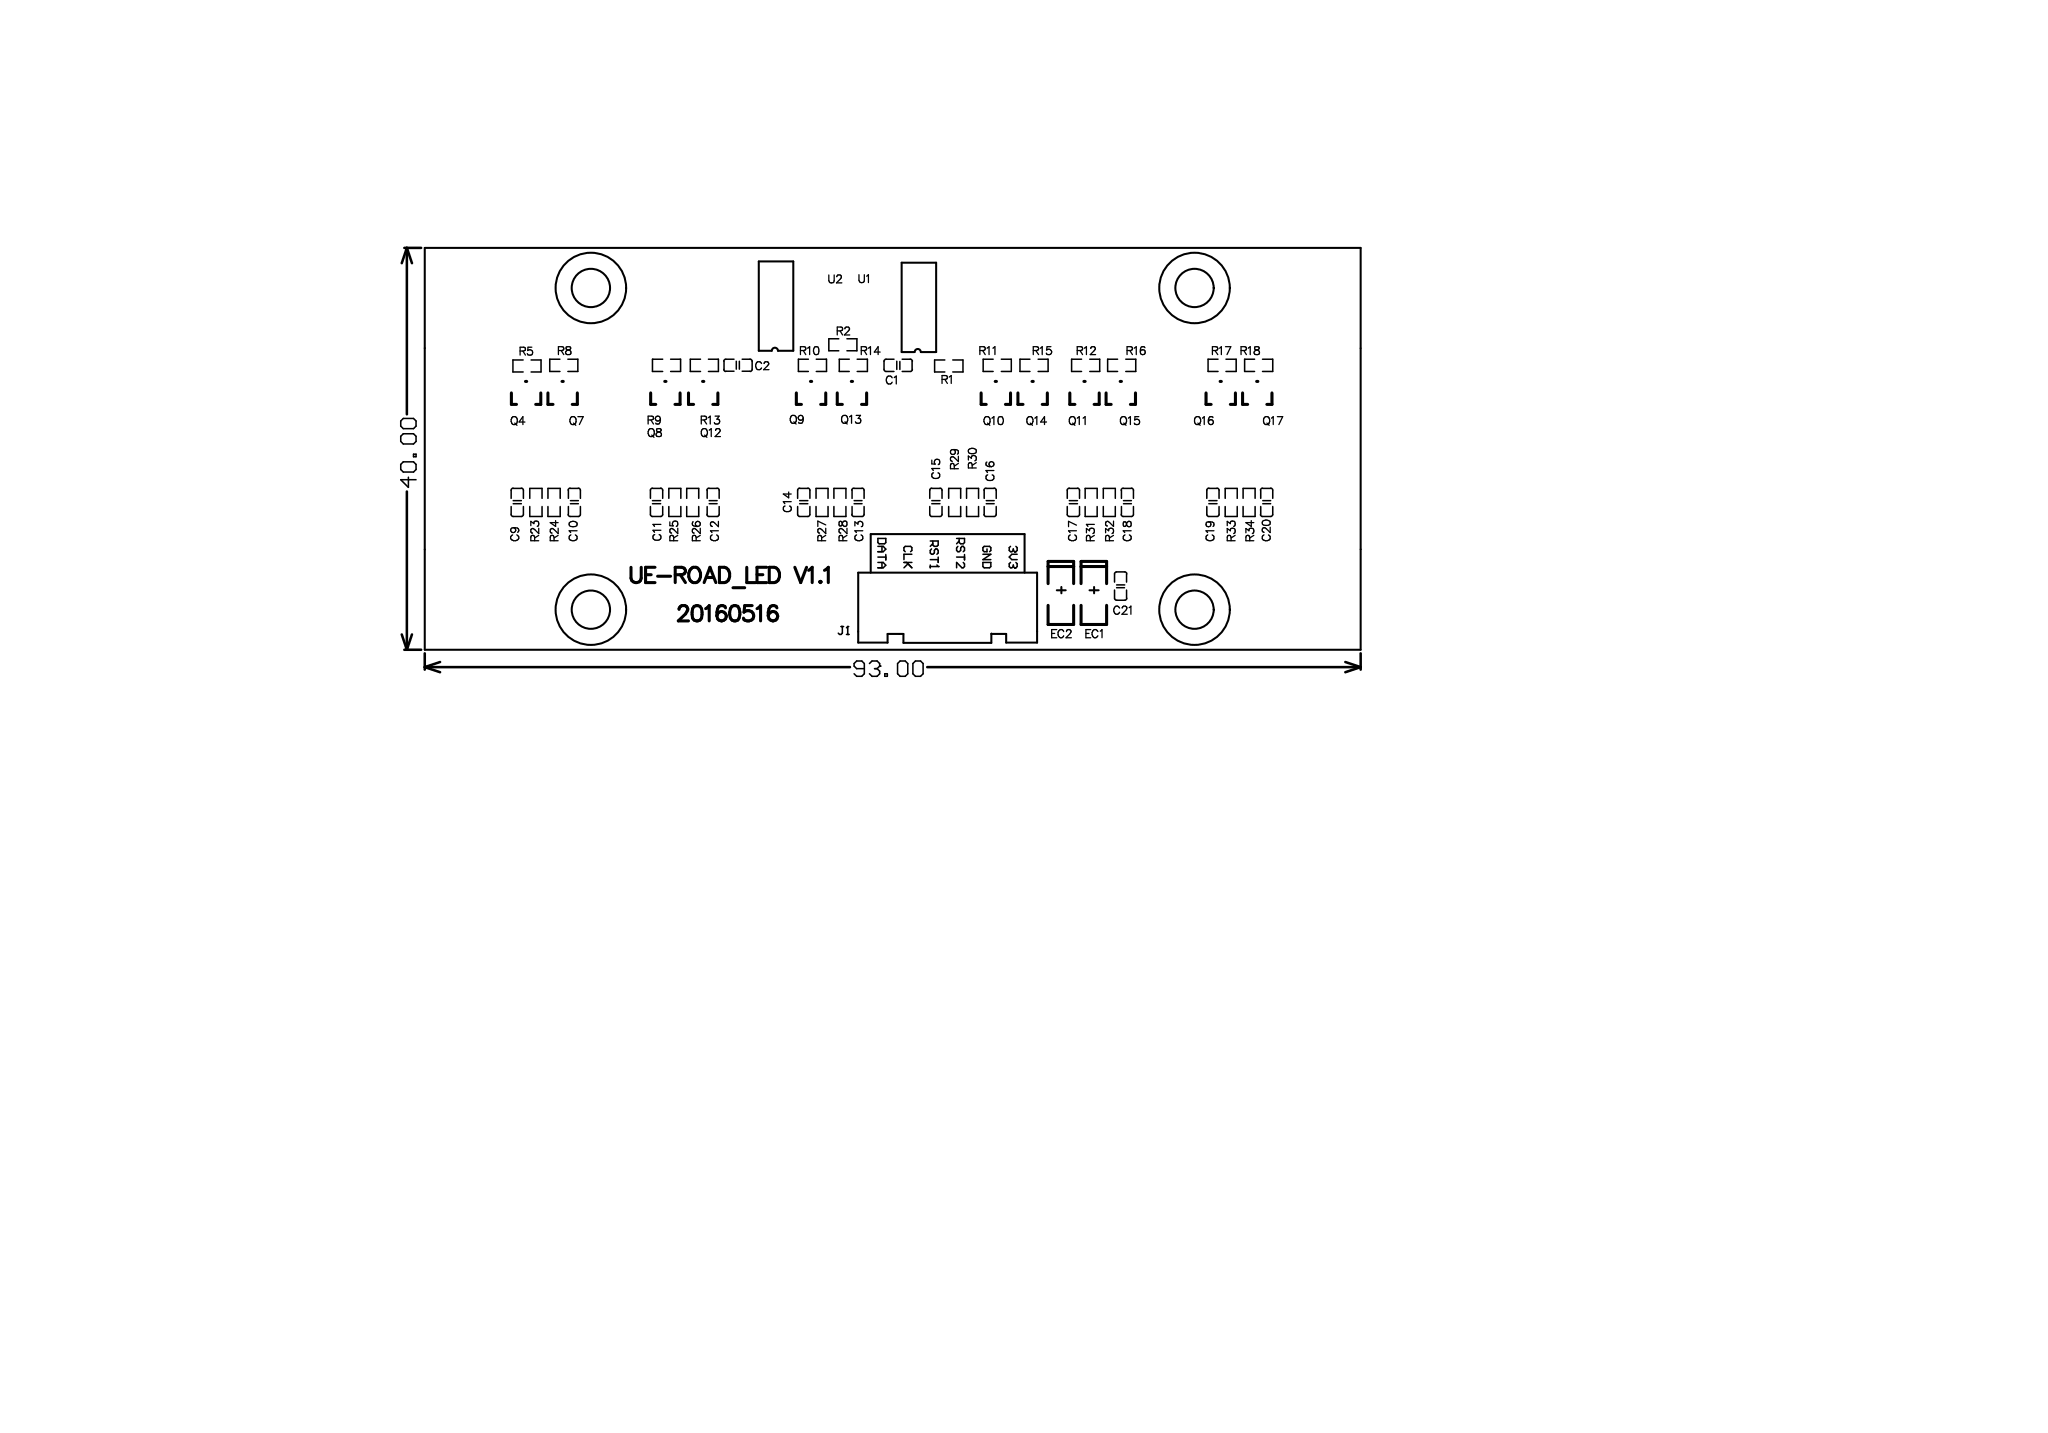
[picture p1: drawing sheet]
<svg xmlns="http://www.w3.org/2000/svg" width="289mm" height="202mm" viewBox="0 0 289 202" stroke-linecap="round" stroke-linejoin="round" font-family="sans-serif">
<g fill="none" stroke="#000" stroke-width=".29">
<path d="M59.9 35h.1M59.9 35v56.7M59.9 35h132.1M192 35h.1M192 35v56.7M108.8 49.5h-1.8v-12.6h4.9v12.6h-2.1a.43 .43 0 0 0-.5-.4 .43 .43 0 0 0-.4 .4M129 49.7h-1.8v-12.6h4.9v12.6h-2.2a.43 .43 0 0 0-.4-.5 .43 .43 0 0 0-.5 .5M59.9 91.7h.1M59.9 91.7h132.1M121.1 80.8h25.2v9.8h-4.4v-1.2h-2v1.3h-12.4v-1.3h-2.3v1.2h-4.1zM122.8 80.8v-5.5h21.7v5.5M149.1 83.3h1.2"/>
<path d="M149.7 82.8v.9M153.7 83.3h1.3M154.4 82.8v.9M192 91.7h.1"/>
<circle cx="83.4" cy="40.6" r="2.7"/>
<circle cx="83.4" cy="40.6" r="5"/>
<circle cx="168.5" cy="40.6" r="2.7"/>
<circle cx="168.5" cy="40.6" r="5"/>
<circle cx="83.4" cy="86" r="2.7"/>
<circle cx="83.4" cy="86" r="5"/>
<circle cx="168.5" cy="86" r="2.7"/>
<circle cx="168.5" cy="86" r="5"/>
</g>
<g fill="none" stroke="#000" stroke-width=".22">
<path d="M56.5 59.4l.4-.4h1.4l.4 .4v.7l-.4 .4h-1.4l-.4-.4zM73.8 50.8h-1.4v1.7h1.4M74.9 50.8h1.4v1.7h-1.4M79 50.7h-1.4v1.7h1.4M80.1 50.7h1.4v1.7h-1.4M93.5 50.7h-1.5v1.7h1.5M94.6 50.7h1.4v1.7h-1.4M98.8 50.7h-1.4v1.7h1.4M99.9 50.7h1.5v1.7h-1.5M102.1 52.1v.2l.3 .1M102.1 51v1.1M102.4 52.4h1.1"/>
<path d="M103.5 50.7h-1.1l-.3 .1v.2M103.9 51v1.1M104.3 51v1.1M104.7 50.7h1.1l.3 .1v1.3l-.1 .3h-.2M104.7 52.4h1.1M114 50.7h-1.4v1.7h1.4M115.2 50.7h1.4v1.7h-1.4M118.3 47.8h-1.4v1.7h1.4M119.5 47.8h1.4v1.7h-1.4M119.8 50.7h-1.4v1.7h1.4M120.9 50.7h1.5v1.7h-1.5M126.1 50.7h-1.1l-.2 .1-.1 .2 .1 1.3 .2 .1h1.1"/>
<path d="M126.5 51v1.1M126.9 51v1.1M127.3 50.7h1.1l.3 .1v.2M128.7 51v1.1M128.7 52.1v.2l-.3 .1h-1.1M133.3 50.8h-1.4v1.7h1.4M134.4 50.8h1.5v1.7h-1.5M140.1 50.7h-1.4v1.7h1.4M141.3 50.7h1.4v1.7h-1.4M145.3 50.7h-1.4v1.7h1.4M146.5 50.7h1.4v1.7h-1.4M152.6 50.7h-1.4v1.7h1.4"/>
<path d="M153.7 50.7h1.4v1.7h-1.4M157.7 50.7h-1.4v1.7h1.4M158.8 50.7h1.4v1.7h-1.4M171.8 50.7h-1.4v1.7h1.4M173 50.7h1.4v1.7h-1.4M177 50.7h-1.4v1.7h1.4M178.1 50.7h1.5v1.7h-1.5M56.5 65.5l.4-.4h1.4l.4 .4v.7l-.4 .4h-1.4l-.4-.4zM56.5 61.5l.4-.3h1.4l.4 .3v.8l-.4 .3h-1.4l-.4-.3zM57.6 67.3v1.5l-1.1-1.1h2.2M58.3 64.1h.4v.3h-.4zM72.1 71.5v1.1v.1l.3 .2 1.3-.1 .1-.2v-1.1"/>
<path d="M72.4 68.9l-.3 .1v.1v1.2M72.4 70.6h1.2M72.4 68.9h1.2M72.4 71.1h1.2M73.6 68.9h.1l.1 .2v1.2M74.7 71.5v1.4h1.8v-1.4M74.7 70.3v-1.4h1.8v1.4M77.3 71.5v1.4h1.7v-1.4M77.3 70.3v-1.4h1.7v1.4M80.2 69.1v1.2M80.2 71.5v1.1M80.4 68.9h-.1l-.2 .2"/>
<path d="M80.4 68.9h1.2M80.5 70.6h1.1M80.5 71.1h1.1M81.6 68.9l.2 .1 .1 .1v1.2M81.9 71.5v1.1l-.2 .2-1.3 .1-.1-.1-.2-.2M91.8 71.5v1.1l.1 .2 .1 .1 1.3-.1 .2-.2v-1.1M92 68.9h-.1l-.1 .2v1.2M92 70.6h1.2M92 68.9h1.2M92 71.1h1.2M93.2 68.9l.3 .1v.1v1.2M94.4 71.5v1.4h1.7v-1.4"/>
<path d="M94.4 70.3v-1.4h1.7v1.4M96.9 71.5v1.4h1.7v-1.4M96.9 70.3v-1.4h1.7v1.4M99.8 69.1v1.2M99.8 71.5v1.1M100 68.9h-.1l-.2 .2M100 68.9h1.2M100.1 70.6h1.1M100.1 71.1h1.1M101.2 68.9h.1l.2 .2v1.2M101.5 71.5v1.1l-.2 .2-1.3 .1-.1-.1-.2-.2M112.5 71.5v1.1l.2 .2 .1 .1 1.3-.1 .2-.2v-1.1"/>
<path d="M112.8 68.9h-.1l-.2 .2v1.2M112.8 70.6h1.2M112.8 68.9h1.2M112.8 71.1h1.2M114 68.9l.2 .1 .1 .1v1.2M115.1 71.5v1.4h1.7v-1.4M115.1 70.3v-1.4h1.7v1.4M117.6 71.5v1.4h1.7v-1.4M117.6 70.3v-1.4h1.7v1.4M120.2 69.1v1.2M120.2 71.5v1.1M120.5 68.9l-.3 .1v.1"/>
<path d="M120.5 68.9h1.1M120.5 70.6h1.1M120.5 71.1h1.1M121.6 68.9l.3 .1v.1v1.2M121.9 71.5v1.1l-.1 .2-1.3 .1-.3-.2v-.1M123.8 77.1h.8l.4 .4-.4 .3h-.8M123.8 79.3h.8l.4 .4-.4 .4h-.8M123.8 76h1.2v.5l-.2 .2h-.8l-.2-.2zM123.8 78.6h1.2M124.4 77.1v.7M124.4 79.3v.8M125 78.2v.8"/>
<path d="M127.5 79.3h1.1M127.7 77.8l-.2-.2v-.3l.2-.2h.8l.1 .2v.3l-.1 .2M127.9 79.3l.7 .8-.5-.6-.6 .6M128.6 78.2h-1.1v.7M131.2 71.5v1.1v.1l.3 .2 1.3-.1 .1-.2v-1.1M131.2 76.3h1.2v.6l-.2 .2h-.4l-.2-.2v-.6M131.2 79.7v.4M131.2 78.9h1.2M131.2 79.9h1.2M131.4 77.4l-.2 .2v.4l.2 .2h.2l.2-.2v-.4l.2-.2h.2l.2 .2v.4l-.2 .2M131.5 68.9l-.3 .1v.1v1.2M131.5 70.6h1.1"/>
<path d="M131.5 68.9h1.1M131.5 71.1h1.1M131.6 76.7l-.4 .4M132.2 79.7l.2 .2M132.4 79.9h.1M132.4 78.6v.7M132.6 68.9h.2l.1 .2v1.2M133.8 71.5v1.4h1.7v-1.4M133.8 70.3v-1.4h1.7v1.4M135 76h1.1v.5l-.2 .2h-.4l-.2-.2v-.5M135 78.6h1.1M135.1 77.1l-.1 .2v.3l.1 .2h.2l.2-.2v-.3l.2-.2h.2l.2 .2v.3l-.2 .2"/>
<path d="M135.3 76.3l-.3 .4M135.9 79.3l.2 .3v.3l-.2 .2h-.2l-.7-.8v.8M136.1 78.2v.8M136.4 71.5v1.4h1.7v-1.4M136.4 70.3v-1.4h1.7v1.4M138.7 78.2h1.1l-1.1 .7h1.1M138.7 79.3h1.1v.6l-.2 .2h-.8l-.1-.2zM138.8 69.1v1.2M138.8 71.5v1.1M139.1 68.9h-.1l-.2 .2M139.1 68.9h1.2M139.1 70.6h1.2"/>
<path d="M139.1 71.1h1.2M139.2 77.4v.4h-.4l-.1-.2v-.3l.1-.2h.8l.2 .2v.3l-.2 .2M140.3 68.9l.2 .1v.1v1.2M140.5 71.5v1.1l-.1 .2-1.3 .1-.1-.1-.2-.2M142.6 77.1l-.2 .2v.3l.2 .2h.1l.3-.2M142.6 79.3l-.2 .2v.4l.2 .2h.1l.3-.2M143 77.6l.1 .2M143 77.4v.2M143 79.7v.2M143 79.9l.1 .2M143.1 77.8h.1M143.3 77.1l.2 .2v.3l-.2 .2h-.2"/>
<path d="M143.3 79.3l.2 .2v.4l-.2 .2h-.2M143.5 78.2h-.8l-.3 .4 .3 .3h.8M150.6 71.5v1.1l.1 .2 .2 .1 1.3-.1 .1-.2v-1.1M150.9 68.9h-.2l-.1 .2v1.2M150.9 70.6h1.1M150.9 68.9h1.1M150.9 71.1h1.1M152 68.9l.3 .1v.1v1.2M153.1 71.5v1.4h1.7v-1.4M153.1 70.3v-1.4h1.7v1.4M155.6 71.5v1.4h1.7v-1.4M155.6 70.3v-1.4h1.7v1.4"/>
<path d="M158.2 69.1v1.2M158.2 71.5v1.1M158.5 68.9l-.3 .1v.1M158.5 68.9h1.1M158.5 70.6h1.1M158.5 71.1h1.1M159.6 68.9h.2l.1 .2v1.2M159.9 71.5v1.1l-.1 .2-1.3 .1-.3-.2v-.1M170.3 71.5v1.1l.1 .2 .1 .1 1.3-.1 .2-.2v-1.1M170.5 68.9h-.1l-.1 .2v1.2M170.5 70.6h1.2M170.5 68.9h1.2"/>
<path d="M170.5 71.1h1.2M171.7 68.9l.2 .1 .1 .1v1.2M172.8 71.5v1.4h1.7v-1.4M172.8 70.3v-1.4h1.7v1.4M175.4 71.5v1.4h1.7v-1.4M175.4 70.3v-1.4h1.7v1.4M177.9 69.1v1.2M177.9 71.5v1.1M178.1 68.9h-.1l-.2 .2M178.1 68.9h1.2M178.1 70.6h1.2M178.1 71.1h1.2"/>
<path d="M179.3 68.9l.2 .1 .1 .1v1.2M179.6 71.5v1.1l-.2 .2-1.3 .1-.1-.1-.2-.2M118.7 88.4h.3M118.8 88.4v.9l-.1 .2h-.3l-.1-.2M119.4 89.5h.4M119.6 88.4h.1M119.6 88.4v1.1M119.6 88.4l-.2 .2M121.9 94.3h-1l-.4-.3v-.4l.4-.4h.7l.3 .4v1.4l-.3 .4h-.7l-.4-.4M122.7 93.6l.3-.4h.7l.4 .4v.4M123.4 94.3h.3M123.7 94.3l.4 .4v.3l-.4 .4h-.7l-.3-.4"/>
<path d="M124.1 94h.1M124.1 94l-.4 .3M124.8 95h.4v.4h-.4zM126.6 93.6l.4-.4h.7l.4 .4v1.4l-.4 .4h-.7l-.4-.4zM128.8 93.6l.3-.4h.8l.3 .4v1.4l-.3 .4h-.8l-.3-.4zM143.1 80.1h.1M157.2 83.2v1.2l.2 .2 1.3 .1 .2-.2 .1-.1M157.5 82.5h1.2M157.5 82.9h1.1M158.9 81v1.1M158.9 83.2v1.2M159 81l-.1-.2-.2-.1h-1.3l-.2 .3v1.1"/>
</g>
<g fill="none" stroke="#000" stroke-width=".43">
<path d="M72.1 55.4v1.6h.8M74.1 53.8h.2M76.3 55.4v1.6h-.7M77.3 55.4v1.6h.7M79.3 53.8h.2M81.4 55.4v1.6h-.7M91.8 55.4v1.6h.7M93.8 53.8h.2M95.9 55.4v1.6h-.7M97.1 55.4v1.6h.8M99.1 53.8h.2M101.3 55.4v1.6h-.7"/>
<path d="M112.3 55.4v1.6h.8M114.3 53.8h.2M116.5 55.4v1.6h-.7M118.1 55.4v1.6h.7M120.1 53.8h.2M122.3 55.4v1.6h-.8M138.4 55.4v1.6h.7M140.4 53.8h.2M142.6 55.4v1.6h-.8M143.6 55.4v1.6h.7M145.6 53.8h.2M147.8 55.4v1.6h-.8"/>
<path d="M150.9 55.4v1.6h.7M152.9 53.8h.2M155.1 55.4v1.6h-.7M156 55.4v1.6h.8M158 53.8h.2M160.2 55.4v1.6h-.7M170.1 55.4v1.6h.8M172.1 53.8h.2M174.3 55.4v1.6h-.7M175.3 55.4v1.6h.7M177.3 53.8h.2M179.4 55.4v1.6h-.7"/>
<path d="M147.9 79.9h3.6M152.5 79.9h3.6M89 80v1.6a.73 .73 0 0 0 .7 .6 .73 .73 0 0 0 .8-.6v-1.6M91.1 81.1h.8M92.4 80h-1.3v2.2h1.3M92.8 81.3h1.8M95.3 81.1h.9a.52 .52 0 0 0 .4-.9l-.4-.2h-.9v2.2M95.8 86l.2-.5 .2-.1h.4a.55 .55 0 0 1 .3 .9l-.2 .3-1 1h1.4M96 81.1l.7 1.1M97.4 80.3l.4-.3a1.06 1.06 0 0 1 1 .6 1.06 1.06 0 0 1-.1 1.1 .8 .8 0 0 1-.9 .5 .8 .8 0 0 1-.6-.8v-.5zM97.9 85.5a.71 .71 0 0 1 1.1 .4 1.94 1.94 0 0 1-.2 1.6 .73 .73 0 0 1-1.1-.3 2.04 2.04 0 0 1 .2-1.7zM99.3 82.2l.9-2.2 .8 2.2"/>
<path d="M99.5 85.9l.6-.5v2.2M99.7 81.5h1M101.5 80h.7a1.15 1.15 0 0 1 .8 1.1 1.15 1.15 0 0 1-.8 1.1h-.7zM102.4 85.8a.62 .62 0 0 0-1-.3l-.2 .4-.1 1M103.3 85.5a.67 .67 0 0 1 1 .4 1.77 1.77 0 0 1-.2 1.6 .71 .71 0 0 1-1.1-.3 1.73 1.73 0 0 1 .3-1.7zM103.4 82.9h1.7M105.4 80v2.2h1.2M106.1 85.4h-1l-.1 1a.78 .78 0 0 1 1.1-.1 .78 .78 0 0 1 .1 1.1 .78 .78 0 0 1-1.1 .1l-.2-.3M106.8 85.9l.5-.5v2.2M106.8 81.1h.8M108.2 80h-1.4v2.2h1.4M108.5 80h.7a1.15 1.15 0 0 1 .8 1.1 1.15 1.15 0 0 1-.8 1.1h-.7z"/>
<path d="M109.6 85.8a.59 .59 0 0 0-.9-.3l-.2 .4-.1 1M112.1 80l.9 2.2 .8-2.2M114.1 80.5l.5-.5v2.2M115.6 82.1l.1-.1 .1 .1-.1 .1zM116.3 80.5l.6-.5v2.2M147.9 82.3v-3.1h3.6v3.1M147.9 85.4v2.7h3.6v-2.7M152.5 82.3v-3.1h3.6v3.1M152.5 85.4v2.7h3.6v-2.7"/>
<circle cx="101.8" cy="86.9" r=".66"/>
<circle cx="109.1" cy="86.9" r=".67"/>
</g>
<g fill="none" stroke="#000" stroke-width=".36">
<path d="M57 35h2.4M57.4 35l-.7 2.1M57.4 35v23.5M57.4 35l.7 2.1M57.4 69.3v22.4M56.7 89.5l.7 2.2M57 91.7h2.4M58.1 89.5l-.7 2.2M59.9 92.2v2.3M59.9 94.1l2.2 .7M59.9 94.1h60M62.1 93.4l-2.2 .7"/>
<path d="M130.8 94.1h61.2M189.8 93.4l2.2 .7M192 92.2v2.3M192 94.1l-2.2 .7"/>
</g>
<g fill="none" stroke="#000" stroke-width=".18">
<path d="M116.9 38.8v.8a.38 .38 0 0 0 .4 .3 .38 .38 0 0 0 .4-.3v-.8M118 39l.2-.2h.3l.2 .1v.2l-.7 .8h.8M121.2 38.7v.8a.38 .38 0 0 0 .4 .4 .38 .38 0 0 0 .3-.4v-.8M122.3 39l.2-.3v1.2M72.2 58.9a.47 .47 0 0 1 .6 0 .47 .47 0 0 1 .2 .6 .43 .43 0 0 1-.5 .4 .43 .43 0 0 1-.4-.4zM72.6 59.7l.3 .3M73.4 49.5h.5l.2-.1v-.3l-.2-.1h-.5v1.1M73.8 49.5l.3 .6M74.1 59.5h-.9l.6-.7v1.1M75 49h-.5v.4a.4 .4 0 0 1 .6 .1 .4 .4 0 0 1-.1 .6 .4 .4 0 0 1-.6-.2M78.8 49.4h.5l.2-.1v-.3l-.2-.1h-.5v1.1M79.2 49.4l.3 .6"/>
<path d="M79.9 48.9v.3l.1 .1a.4 .4 0 0 1 .5 .2 .4 .4 0 0 1-.1 .5h-.3l-.2-.1a.41 .41 0 0 1 0-.4 .41 .41 0 0 1 .4-.2 .23 .23 0 0 0 .2-.1 .23 .23 0 0 0-.1-.3zM80.5 58.9a.47 .47 0 0 1 .6 0 .47 .47 0 0 1 .2 .6 .43 .43 0 0 1-.5 .4 .43 .43 0 0 1-.4-.4zM80.9 59.7l.3 .3M81.5 58.8h.8l-.6 1.1M91.4 59.2h.5l.3-.1v-.3l-.3-.1h-.5v1.1M91.8 59.2l.4 .6M93.2 59.1a.56 .56 0 0 1-.5 .7l-.2-.1M98.9 59.2h.7l.1-.3-.1-.2h-.7v1.1M99.3 59.2l.4 .6M99.9 58.9l.3-.2v1.1M100.9 58.7h.6l-.4 .4h.2a.38 .38 0 0 1 .1 .7 .38 .38 0 0 1-.6-.2M107.4 51.3a.43 .43 0 0 0-.4-.3 .43 .43 0 0 0-.4 .5 .47 .47 0 0 0 .2 .6 .47 .47 0 0 0 .6-.2"/>
<path d="M107.8 51.3l.1-.2 .3-.1 .3 .4-.8 .7h.8M111.6 58.7a.47 .47 0 0 1 .6 0 .47 .47 0 0 1 .1 .6 .43 .43 0 0 1-.4 .4 .43 .43 0 0 1-.4-.4zM112 59.5l.3 .3M112.9 49.4h.5l.2-.1v-.3l-.2-.1h-.5v1.1M113.3 49.4l.4 .6M113.3 59a.56 .56 0 0 1-.4 .7l-.2-.1M113.9 49.1l.3-.2v1.1M114.9 48.9a.4 .4 0 0 1 .6 .2v.3a.47 .47 0 0 1-.4 .6 .7 .7 0 0 1-.2-1.1zM118.1 46.7h.5l.2-.1v-.4l-.2-.1h-.5v1.1M118.5 46.7l.4 .5M118.8 58.7a.47 .47 0 0 1 .7 0 .47 .47 0 0 1 .1 .6 .46 .46 0 0 1-.6 .4 .46 .46 0 0 1-.3-.7zM119.2 46.4l.1-.2 .3-.1 .2 .4-.7 .7h.8"/>
<path d="M119.2 59.5l.3 .3M119.8 58.8l.3-.2v1.1M120.8 58.6h.6l-.3 .4a.35 .35 0 0 1 .3 .4 .35 .35 0 0 1-.4 .3h-.2l-.1-.2M121.5 49.4h.5l.2-.1v-.3l-.2-.1h-.5v1.1M121.9 49.4l.4 .6M122.5 49.1l.3-.2v1.1M124.2 49.7h-.9l.6-.8v1.1M125.9 53.3a.43 .43 0 0 0-.5-.3 .43 .43 0 0 0-.4 .5 .47 .47 0 0 0 .2 .6 .47 .47 0 0 0 .7-.2M126.2 53.3l.2-.3v1.2M132.9 53.5h.5l.2-.1v-.3l-.2-.1h-.5v1.1M133.3 53.5l.4 .6M133.9 53.2l.3-.2v1.1"/>
<path d="M138.2 49.4h.5l.3-.1v-.3l-.3-.1h-.5v1.1M138.6 49.4l.4 .6M138.9 58.9a.47 .47 0 0 1 .6 0 .47 .47 0 0 1 .2 .6 .43 .43 0 0 1-.5 .4 .43 .43 0 0 1-.4-.4zM139.2 49.1l.3-.2v1.1M139.3 59.7l.3 .3M139.9 59l.3-.2v1.1M140.1 49.1l.3-.2v1.1M140.9 58.8a.39 .39 0 0 1 .6 .2 .54 .54 0 0 1 0 .6 .54 .54 0 0 1-.6 .3l-.1-.5zM145 58.9a.47 .47 0 0 1 .6 0 .47 .47 0 0 1 .1 .6 .46 .46 0 0 1-.6 .4 .46 .46 0 0 1-.2-.7zM145.3 59.7l.4 .3M145.8 49.4h.6l.1-.3-.1-.2h-.6v1.1M146 59l.3-.2v1.1"/>
<path d="M146.1 49.4l.4 .6M146.8 49.1l.2-.2v1.1M147.6 59.5h-.8l.6-.7v1.1M148.3 48.9h-.6l-.1 .5a.41 .41 0 0 1 .6-.1 .41 .41 0 0 1 .1 .6l-.4 .1-.3-.2M151 58.9a.47 .47 0 0 1 .6 0 .47 .47 0 0 1 .1 .6 .46 .46 0 0 1-.6 .4 .46 .46 0 0 1-.2-.7zM151.3 59.7l.3 .3M152 49.4h.5l.2-.1v-.3l-.2-.1h-.5v1.1M152 59l.3-.2v1.1M152.4 49.4l.3 .6M152.8 59l.3-.2v1.1M153 49.1l.3-.2v1.1M153.9 49.2l.1-.3h.3l.2 .3-.7 .8h.8"/>
<path d="M158.2 58.9a.47 .47 0 0 1 .6 0 .47 .47 0 0 1 .1 .6 .46 .46 0 0 1-.6 .4 .46 .46 0 0 1-.2-.7zM158.5 59.7l.4 .3M159 49.4h.5l.2-.1v-.3l-.2-.1h-.5v1.1M159.2 59l.3-.2v1.1M159.4 49.4l.4 .6M160 49.1l.3-.2v1.1M160.7 58.8h-.6v.4a.4 .4 0 0 1 .6 .1 .4 .4 0 0 1-.1 .6 .4 .4 0 0 1-.6-.2M161.5 49.1v-.2a.4 .4 0 0 0-.6 .2v.6M168.6 58.9a.47 .47 0 0 1 .6 0 .47 .47 0 0 1 .2 .6 .46 .46 0 0 1-.6 .4 .46 .46 0 0 1-.3-.7zM169 59.7l.3 .3M169.6 59l.3-.2v1.1M171 49.4h.7l.1-.3-.1-.2h-.7v1.1"/>
<path d="M171.1 58.9v-.1a.39 .39 0 0 0-.6 .2v.5M171.4 49.4l.4 .6M172.1 49.1l.2-.2v1.1M172.9 48.9h.7l-.5 1.1M175.1 49.4h.5l.2-.1v-.3l-.2-.1h-.5v1.1M175.5 49.4l.3 .6M176.1 49.1l.3-.2v1.1M177 48.9v.3l.1 .1a.4 .4 0 0 1 .5 .2 .4 .4 0 0 1 0 .5h-.4l-.2-.1a.41 .41 0 0 1 0-.4 .41 .41 0 0 1 .5-.2 .23 .23 0 0 0 .1-.1 .23 .23 0 0 0 0-.3zM178.4 58.9a.47 .47 0 0 1 .6 0 .47 .47 0 0 1 .1 .6 .46 .46 0 0 1-.6 .4 .46 .46 0 0 1-.2-.7zM178.7 59.7l.3 .3M179.4 59l.2-.2v1.1M180.2 58.8h.8l-.6 1.1"/>
<path d="M72.3 75.4a.42 .42 0 0 0-.3 .5 .42 .42 0 0 0 .5 .4h.3a.42 .42 0 0 0 .4-.4 .42 .42 0 0 0-.3-.5M72.4 74.4a.52 .52 0 0 1 .8 .5l-.2 .2M74.9 74.2v-.7l.4 .4a.37 .37 0 0 1 .6-.3 .37 .37 0 0 1 0 .6l-.1 .1M75.4 76.3v-.5l-.1-.2h-.3l-.1 .2v.5h1.1M76 74.5v.8l-.8-.8-.3 .3v.3l.2 .1M76 75.5l-.6 .4M78.2 76.3v-.5l-.1-.2h-.4l-.1 .2v.5h1.1M78.4 73.4v.9l-.8-.6h1.1M78.7 74.5v.8l-.7-.8-.4 .3 .1 .3 .2 .1M78.7 75.5l-.5 .4M80.3 73.7a.7 .7 0 0 1 1.1 .2v.1a.59 .59 0 0 1-.9 .3 .4 .4 0 0 1-.2-.6zM80.5 75.4a.43 .43 0 0 0-.2 .5 .43 .43 0 0 0 .4 .4 .47 .47 0 0 0 .7-.2 .47 .47 0 0 0-.2-.7"/>
<path d="M81.4 74.9h-1.1l.2 .2M91.5 60.6a.47 .47 0 0 1 .7-.1 .47 .47 0 0 1 .1 .7 .43 .43 0 0 1-.4 .4 .43 .43 0 0 1-.5-.4zM91.9 61.4l.4 .3M92.4 75.4a.45 .45 0 0 0-.2 .6 .45 .45 0 0 0 .6 .2 .41 .41 0 0 0 .4-.3 .41 .41 0 0 0-.2-.5M92.7 60.5l-.1 .2 .2 .2a.4 .4 0 0 1 .4 .2 .4 .4 0 0 1 0 .4l-.4 .1-.2-.1a.41 .41 0 0 1 .1-.5 .41 .41 0 0 1 .4-.1 .23 .23 0 0 0 .2-.2 .23 .23 0 0 0-.1-.2zM93.2 74h-1.1l.2 .3M93.2 74.8h-1.1l.2 .3M94.5 73.6v.6h.5a.4 .4 0 0 1 0-.6 .4 .4 0 0 1 .6 .1 .4 .4 0 0 1-.2 .6M95 76.3v-.5l-.1-.2h-.3l-.1 .2v.5h1.1M95.6 74.5v.8l-.8-.8-.3 .3v.3l.3 .1M95.6 75.5l-.6 .4M97.8 73.6h-.1a.38 .38 0 0 0 .2 .6l.5 .1"/>
<path d="M98.2 76.3v-.5l-.1-.2h-.3l-.1 .2v.5h1.1M98.8 74.5v.8l-.8-.8-.3 .3v.3l.2 .1M98.8 75.5l-.6 .4M99 60.6a.47 .47 0 0 1 .7-.1 .47 .47 0 0 1 .1 .7 .46 .46 0 0 1-.6 .4 .46 .46 0 0 1-.3-.7zM99.4 61.4l.3 .3M100.1 60.7l.2-.2v1.1M100.5 75.4a.43 .43 0 0 0-.3 .5 .43 .43 0 0 0 .5 .4 .47 .47 0 0 0 .6-.2 .47 .47 0 0 0-.2-.7M101 60.7l.1-.2h.3l.2 .3-.7 .8h.7M101.4 74.9h-1.2l.2 .2M101.4 73.5v.8l-.8-.7h-.3l-.1 .2 .1 .4 .2 .1M110.8 71.4a.45 .45 0 0 0-.2 .6 .45 .45 0 0 0 .6 .2 .41 .41 0 0 0 .4-.3 .41 .41 0 0 0-.2-.5M111.3 69.4v.8l-.8-.5h1.1"/>
<path d="M111.6 70.8h-1.1l.2 .3M115.9 76.3v-.5l-.1-.2h-.3l-.1 .2v.5h1.1M116.5 74.5v.8l-.8-.8-.3 .3v.3l.2 .1M116.5 74l-1.1-.5v.8M116.5 75.5l-.6 .4M118.4 73.6v.6h.2l.2-.2a.4 .4 0 0 1 .2-.4 .4 .4 0 0 1 .4 0l.1 .4-.1 .2a.41 .41 0 0 1-.5-.1 .41 .41 0 0 1-.1-.4 .23 .23 0 0 0-.2-.2 .23 .23 0 0 0-.2 .1zM118.9 76.3v-.5l-.1-.2h-.3l-.1 .2v.5h1.1M119.5 74.5v.8l-.8-.8-.3 .3v.3l.2 .1M119.5 75.5l-.6 .4M120.6 74.2v-.6l.4 .3v-.1a.38 .38 0 0 1 .7-.1 .38 .38 0 0 1-.2 .6M120.9 75.4a.43 .43 0 0 0-.3 .5 .43 .43 0 0 0 .4 .4 .47 .47 0 0 0 .7-.2 .47 .47 0 0 0-.2-.7M121.7 74.9h-1.1l.2 .2"/>
<path d="M131.5 64.9v.5l.4 .1a.4 .4 0 0 1 0-.6 .4 .4 0 0 1 .6 .1 .4 .4 0 0 1-.1 .5M131.7 66.7a.45 .45 0 0 0-.2 .6 .45 .45 0 0 0 .6 .2 .41 .41 0 0 0 .5-.3 .41 .41 0 0 0-.3-.5M132.6 66.1h-1.1l.2 .3M134.4 63.4a.52 .52 0 0 1 .8 .5l-.1 .2M134.6 66.1v-.6l-.3-.1-.2 .1v.6h1.1M135.2 64.4v.7l-.8-.7-.2 .1-.1 .1v.4l.2 .1M135.2 65.4l-.6 .4M136.6 64.9v-.6l.4 .3v-.1a.38 .38 0 0 1 .7-.1 .38 .38 0 0 1-.2 .6M136.6 63.4a.7 .7 0 0 1 1.1 .2v.1a.59 .59 0 0 1-.9 .3 .4 .4 0 0 1-.2-.6zM137.2 66l-.1-.6-.3-.1-.2 .1v.6h1.1M137.7 65.3l-.5 .4M139.2 65.2h-.1a.38 .38 0 0 0 .2 .6h.6"/>
<path d="M139.4 67a.45 .45 0 0 0-.2 .6 .45 .45 0 0 0 .6 .2 .41 .41 0 0 0 .4-.3 .41 .41 0 0 0-.2-.5M140.2 66.4h-1.1l.2 .3M151 75.4a.43 .43 0 0 0-.3 .5 .43 .43 0 0 0 .5 .4 .47 .47 0 0 0 .6-.2 .47 .47 0 0 0-.2-.7M151.9 74.1l-1.2-.6v.8M151.9 74.9h-1.2l.3 .2M153.3 75.2v-.7l.4 .4a.37 .37 0 0 1 .6-.3 .37 .37 0 0 1 0 .6l-.1 .1M153.8 76.3v-.5l-.1-.2h-.3l-.1 .2v.5h1.1M154.4 75.5l-.6 .4M154.4 74h-1.1l.2 .3M156 75.2v-.7l.4 .4a.37 .37 0 0 1 .6-.3 .37 .37 0 0 1 0 .6l-.1 .1M156.5 76.3v-.5l-.1-.2h-.3l-.1 .2v.5h1.1M157.1 73.5v.8l-.8-.8-.3 .3v.3l.2 .1"/>
<path d="M157.1 75.5l-.6 .4M158.5 73.6a.4 .4 0 0 0 .2 .7l.2-.2 .1-.4a.32 .32 0 0 1 .5-.1l.1 .4a.31 .31 0 0 1-.3 .3 .31 .31 0 0 1-.3-.1l-.2-.6zM158.7 75.4a.43 .43 0 0 0-.2 .5 .43 .43 0 0 0 .4 .4 .47 .47 0 0 0 .6-.2 .47 .47 0 0 0-.2-.7M159.6 74.9h-1.1l.2 .2M170.4 75.4a.43 .43 0 0 0-.3 .5 .43 .43 0 0 0 .5 .4 .47 .47 0 0 0 .6-.2 .47 .47 0 0 0-.2-.7M170.5 73.6a.52 .52 0 0 1 .8 .4l-.2 .3M171.3 74.9h-1.2l.3 .2M173.1 75.2v-.7l.5 .4a.37 .37 0 0 1 .5-.3 .37 .37 0 0 1 0 .6l-.1 .1M173.1 74.2v-.7l.5 .4a.37 .37 0 0 1 .5-.3 .37 .37 0 0 1 0 .6l-.1 .1M173.7 76.3v-.5l-.1-.2h-.4l-.1 .2v.5h1.2M174.3 75.5l-.6 .4M175.8 75.2v-.7l.4 .4a.37 .37 0 0 1 .6-.3 .37 .37 0 0 1 0 .6l-.1 .1"/>
<path d="M176.3 76.3v-.5l-.1-.2h-.3l-.1 .2v.5h1.1M176.5 73.4v.9l-.7-.6h1.1M176.9 75.5l-.6 .4M178.1 73.5a.7 .7 0 0 1 1.1 .2v.1a.59 .59 0 0 1-.9 .3 .4 .4 0 0 1-.2-.6zM178.3 75.4a.43 .43 0 0 0-.2 .5 .43 .43 0 0 0 .4 .4 .47 .47 0 0 0 .6-.2 .47 .47 0 0 0-.2-.7M179.2 74.4v.7l-.8-.7-.2 .1-.1 .2v.3l.2 .1M148.4 89.4h.4M149.1 88.8h-.7v1.2h.7M150.1 89.1a.37 .37 0 0 0-.6-.2 .6 .6 0 0 0-.2 .6 .6 .6 0 0 0 .5 .5l.3-.3M150.5 89.1v-.2l.2-.1h.2l.2 .2-.2 .4-.5 .6h.7M153.2 89.4h.4M153.9 88.8h-.7v1.2h.7"/>
<path d="M154.9 89.1a.42 .42 0 0 0-.5-.3 .42 .42 0 0 0-.3 .4v.3a.42 .42 0 0 0 .3 .5 .42 .42 0 0 0 .5-.3M155.2 89l.3-.2v1.2M158 85.8a.42 .42 0 0 0-.5-.3 .42 .42 0 0 0-.4 .4v.3a.42 .42 0 0 0 .4 .5 .42 .42 0 0 0 .5-.3M158.3 85.8l.2-.3 .4 .1 .1 .2-.2 .3-.5 .6h.7M159.3 85.7l.2-.2v1.2"/>
<circle cx="92.8" cy="59" r=".36"/>
<circle cx="113" cy="58.9" r=".36"/>
<circle cx="161.2" cy="49.7" r=".36"/>
<circle cx="170.8" cy="59.5" r=".36"/>
<circle cx="72.4" cy="74.8" r=".35"/>
<circle cx="98.4" cy="73.9" r=".36"/>
<circle cx="134.4" cy="63.8" r=".36"/>
<circle cx="139.9" cy="65.5" r=".36"/>
<circle cx="170.5" cy="74" r=".36"/>
</g>
</svg>
